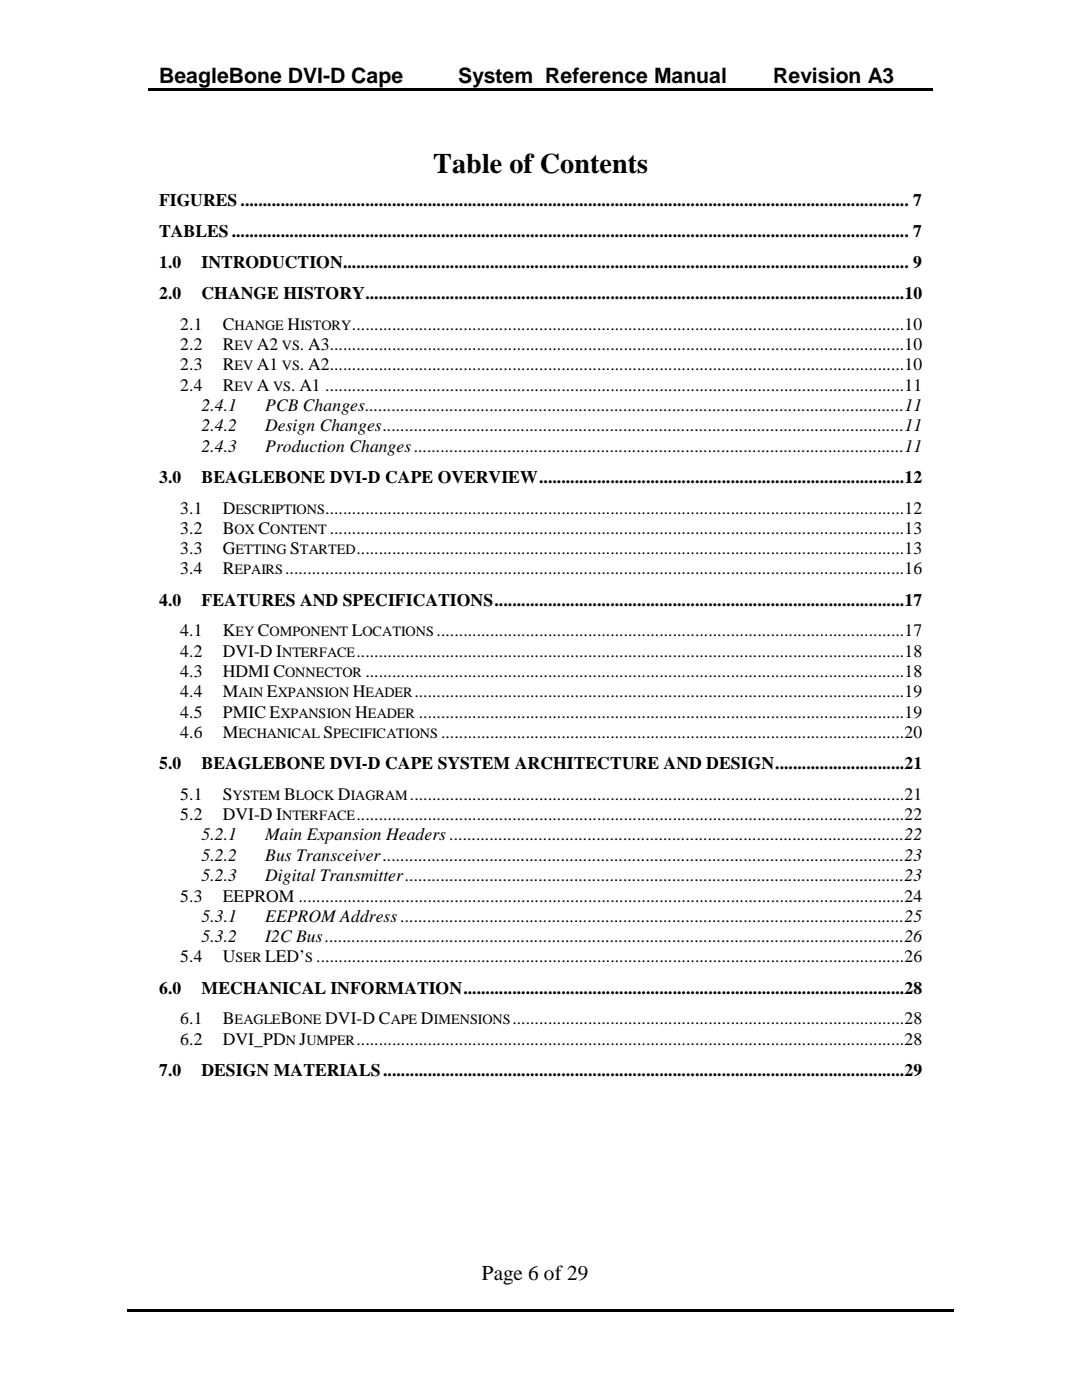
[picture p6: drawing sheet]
<svg xmlns="http://www.w3.org/2000/svg" width="216mm" height="279mm" viewBox="0 0 216 279" stroke-linecap="round" stroke-linejoin="round" font-family="sans-serif">
<defs><g id="words">
<text font-size="5.6" x="86.4" y="34.5">Table of Contents</text>
<g font-size="4.2">
<text x="31.7" y="16.6">BeagleBone DVI-D Cape</text>
<text x="91.4" y="16.6">System Reference Manual</text>
<text x="154.3" y="16.6">Revision A3</text>
<text x="96.1" y="255.4">Page 6 of 29</text>
</g>
<g font-size="3.5">
<text x="31.7" y="41.2">FIGURES ...................................................................................................................................................... 7</text>
<text x="31.7" y="47.4">TABLES ........................................................................................................................................................ 7</text>
<text x="31.7" y="53.5">1.0</text>
<text x="40.2" y="53.5">INTRODUCTION............................................................................................................................... 9</text>
<text x="31.7" y="59.7">2.0</text>
<text x="40.2" y="59.7">CHANGE HISTORY .........................................................................................................................10</text>
<text x="36" y="65.8">2.1</text>
<text x="44.4" y="65.8">C</text>
<text x="57.4" y="65.8">H</text>
<text x="70.2" y="65.8">............................................................................................................................10</text>
<text x="36" y="69.9">2.2</text>
<text x="44.4" y="69.9">R</text>
<text x="51.3" y="69.9">A2</text>
<text x="59.9" y="69.9">. A3.................................................................................................................................10</text>
<text x="36" y="73.9">2.3</text>
<text x="36" y="78">2.4</text>
<text x="44.4" y="73.9">R</text>
<text x="44.4" y="78">R</text>
<text x="51.3" y="73.9">A1</text>
<text x="51.3" y="78">A</text>
<text x="58.1" y="78">. A1 ..................................................................................................................................11</text>
<text x="59.9" y="73.9">. A2.................................................................................................................................10</text>
<text x="40.2" y="82">2.4.1</text>
<text x="52.9" y="82">PCB Changes .........................................................................................................................11</text>
<text x="40.2" y="86.1">2.4.2</text>
<text x="52.9" y="86.1">Design Changes .....................................................................................................................11</text>
<text x="40.2" y="90.1">2.4.3</text>
<text x="52.9" y="90.1">Production Changes ..............................................................................................................11</text>
<text x="31.7" y="96.4">3.0</text>
<text x="40.2" y="96.4">BEAGLEBONE DVI-D CAPE OVERVIEW ..................................................................................12</text>
<text x="36" y="102.5">3.1</text>
<text x="36" y="106.6">3.2</text>
<text x="44.4" y="102.5">D</text>
<text x="44.4" y="106.6">B</text>
<text x="51.6" y="106.6">C</text>
<text x="64.9" y="102.5">..................................................................................................................................12</text>
<text x="65.8" y="106.6">.................................................................................................................................13</text>
<text x="36" y="110.6">3.3</text>
<text x="44.4" y="110.6">G</text>
<text x="57.9" y="110.6">S</text>
<text x="71.1" y="110.6">...........................................................................................................................13</text>
<text x="36" y="114.6">3.4</text>
<text x="44.4" y="114.6">R</text>
<text x="56.9" y="114.6">...........................................................................................................................................16</text>
<text x="31.7" y="120.9">4.0</text>
<text x="40.2" y="120.9">FEATURES AND SPECIFICATIONS ............................................................................................17</text>
<text x="36" y="127">4.1</text>
<text x="36" y="131.1">4.2</text>
<text x="44.4" y="127">K</text>
<text x="44.4" y="131.1">DVI-D I</text>
<text x="51.5" y="127">C</text>
<text x="70.2" y="127">L</text>
<text x="71.1" y="131.1">...........................................................................................................................18</text>
<text x="87.1" y="127">.........................................................................................................17</text>
<text x="36" y="135.1">4.3</text>
<text x="44.4" y="135.1">HDMI C</text>
<text x="72.9" y="135.1">.........................................................................................................................18</text>
<text x="36" y="139.1">4.4</text>
<text x="36" y="143.2">4.5</text>
<text x="44.4" y="139.1">M</text>
<text x="44.4" y="143.2">PMIC E</text>
<text x="53.3" y="139.1">E</text>
<text x="70.4" y="139.1">H</text>
<text x="70.9" y="143.2">H</text>
<text x="82.7" y="139.1">..............................................................................................................19</text>
<text x="83.6" y="143.2">.............................................................................................................19</text>
<text x="36" y="147.3">4.6</text>
<text x="44.4" y="147.3">M</text>
<text x="64.6" y="147.3">S</text>
<text x="88" y="147.3">........................................................................................................20</text>
<text x="31.7" y="153.5">5.0</text>
<text x="40.2" y="153.5">BEAGLEBONE DVI-D CAPE SYSTEM ARCHITECTURE AND DESIGN .............................21</text>
<text x="36" y="159.6">5.1</text>
<text x="44.4" y="159.6">S</text>
<text x="56.7" y="159.6">B</text>
<text x="67.4" y="159.6">D</text>
<text x="81.8" y="159.6">...............................................................................................................21</text>
<text x="36" y="163.7">5.2</text>
<text x="40.2" y="167.7">5.2.1</text>
<text x="44.4" y="163.7">DVI-D I</text>
<text x="52.9" y="167.7">Main Expansion Headers ......................................................................................................22</text>
<text x="71.1" y="163.7">...........................................................................................................................22</text>
<text x="40.2" y="171.8">5.2.2</text>
<text x="52.9" y="171.8">Bus Transceiver .....................................................................................................................23</text>
<text x="36" y="179.9">5.3</text>
<text x="40.2" y="175.9">5.2.3</text>
<text x="44.4" y="179.9">EEPROM ........................................................................................................................................24</text>
<text x="52.9" y="175.9">Digital Transmitter ................................................................................................................23</text>
<text x="40.2" y="184">5.3.1</text>
<text x="52.9" y="184">EEPROM Address .................................................................................................................25</text>
<text x="40.2" y="188">5.3.2</text>
<text x="52.9" y="188">I2C Bus ..................................................................................................................................26</text>
<text x="36" y="192.1">5.4</text>
<text x="44.4" y="192.1">U</text>
<text x="52.9" y="192.1">LED’ ....................................................................................................................................26</text>
<text x="31.7" y="198.3">6.0</text>
<text x="40.2" y="198.3">MECHANICAL INFORMATION ...................................................................................................28</text>
<text x="36" y="204.4">6.1</text>
<text x="36" y="208.5">6.2</text>
<text x="44.4" y="204.4">B</text>
<text x="44.4" y="208.5">DVI_PD</text>
<text x="56" y="204.4">B</text>
<text x="59.8" y="208.5">J</text>
<text x="64.9" y="204.4">DVI-D C</text>
<text x="71.1" y="208.5">...........................................................................................................................28</text>
<text x="84" y="204.4">D</text>
<text x="102.2" y="204.4">........................................................................................28</text>
<text x="31.7" y="214.8">7.0</text>
<text x="40.2" y="214.8">DESIGN MATERIALS .....................................................................................................................29</text>
</g>
<g font-size="2.8">
<text x="46.8" y="65.8">HANGE</text>
<text x="59.9" y="65.8">ISTORY</text>
<text x="46.8" y="69.9">EV</text>
<text x="56.3" y="69.9">VS</text>
<text x="46.8" y="73.9">EV</text>
<text x="46.8" y="78">EV</text>
<text x="54.5" y="78">VS</text>
<text x="56.3" y="73.9">VS</text>
<text x="46.8" y="106.6">OX</text>
<text x="47" y="102.5">ESCRIPTIONS</text>
<text x="53.9" y="106.6">ONTENT</text>
<text x="47" y="110.6">ETTING</text>
<text x="59.9" y="110.6">TARTED</text>
<text x="46.8" y="114.6">EPAIRS</text>
<text x="47" y="127">EY</text>
<text x="53.8" y="127">OMPONENT</text>
<text x="56.3" y="131.1">NTERFACE</text>
<text x="72.3" y="127">OCATIONS</text>
<text x="56.9" y="135.1">ONNECTOR</text>
<text x="47.6" y="139.1">AIN</text>
<text x="55.4" y="139.1">XPANSION</text>
<text x="56" y="143.2">XPANSION</text>
<text x="72.9" y="139.1">EADER</text>
<text x="73.4" y="143.2">EADER</text>
<text x="47.6" y="147.3">ECHANICAL</text>
<text x="66.5" y="147.3">PECIFICATIONS</text>
<text x="46.4" y="159.6">YSTEM</text>
<text x="59.1" y="159.6">LOCK</text>
<text x="70" y="159.6">IAGRAM</text>
<text x="56.3" y="163.7">NTERFACE</text>
<text x="47" y="192.1">SER</text>
<text x="60.9" y="192.1">S</text>
<text x="46.8" y="204.4">EAGLE</text>
<text x="57" y="208.5">N</text>
<text x="58.4" y="204.4">ONE</text>
<text x="61.2" y="208.5">UMPER</text>
<text x="78" y="204.4">APE</text>
<text x="86.6" y="204.4">IMENSIONS</text>
</g>
</g></defs>
<path d="M29.6 17.6h54.6v.5h-54.6zM83.9 17.6h.5v.5h-.5zM84.4 17.6h68v.5h-68zM152.1 17.6h.6v.5h-.6zM152.7 17.6h33.4v.5h-33.4zM25.3 261.3h64.4v.5h-64.4zM89.5 261.3h.5v.5h-.5zM90 261.3h33.8v.5h-33.8zM123.6 261.3h.5v.5h-.5zM124.1 261.3h66.2v.5h-66.2z" fill="#000"/>
<use href="#words"/>
</svg>
